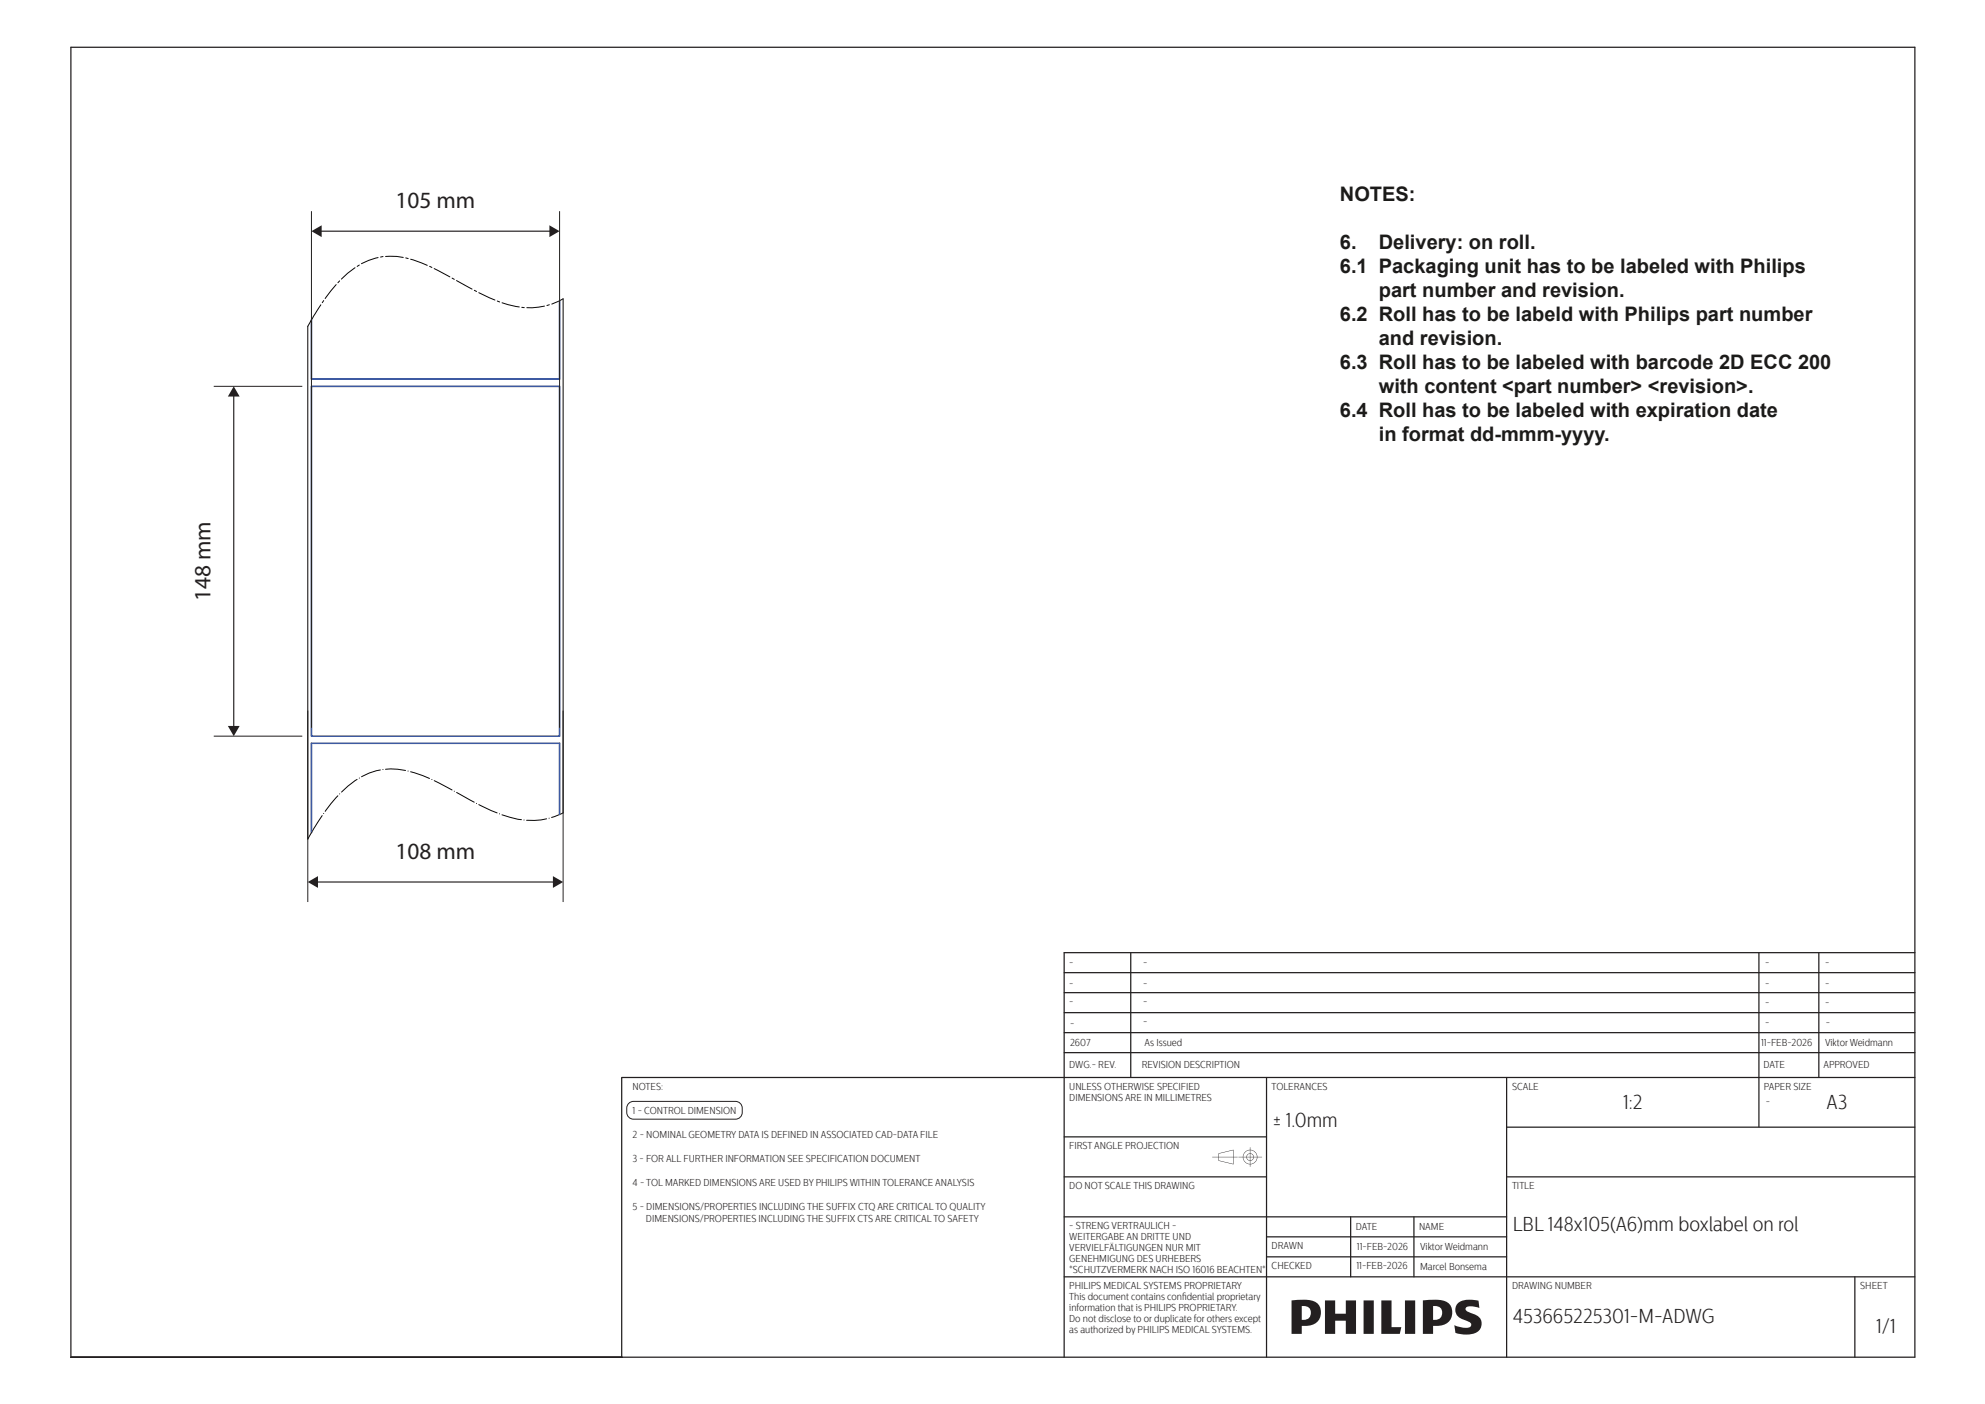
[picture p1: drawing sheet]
<svg xmlns="http://www.w3.org/2000/svg" width="420mm" height="297mm" viewBox="0 0 420 297" stroke-linecap="round" stroke-linejoin="round" font-family="sans-serif">
<defs><g id="words">
<g font-size="4.9" fill="#231f20">
<text x="83.7" y="44">105 mm</text>
<text x="44.5" y="127.2" transform="rotate(-90 44.5 127.2)">148 mm</text>
<text x="83.7" y="181.6">108 mm</text>
</g>
<g font-size="4.2" fill="#1b1b19">
<text x="283.5" y="42.4">NOTES:</text>
<text x="283.5" y="52.6">6.</text>
<text x="291.7" y="52.6">Delivery: on roll.</text>
<text x="283.5" y="57.7">6.1 Packaging unit has to be labeled with Philips</text>
<text x="291.7" y="62.8">part number and revision.</text>
<text x="283.5" y="67.8">6.2 Roll has to be labeld with Philips part number</text>
<text x="283.5" y="78">6.3 Roll has to be labeled with barcode 2D ECC 200</text>
<text x="291.7" y="72.9">and revision.</text>
<text x="291.7" y="83.1">with content &lt;part number&gt; &lt;revision&gt;.</text>
<text x="283.5" y="88.2">6.4 Roll has to be labeled with expiration date</text>
<text x="291.7" y="93.2">in format dd-mmm-yyyy.</text>
</g>
<g font-size="4.2" fill="#231f20">
<text x="269.3" y="238.5">± 1.0mm</text>
<text x="343.4" y="234.6">1:2</text>
<text x="386.5" y="234.6">A3</text>
<text x="320.1" y="260.3">LBL 148x105(A6)mm boxlabel on rol</text>
<text x="320.1" y="279.9">453665225301-M-ADWG</text>
<text x="397" y="282">1/1</text>
</g>
<g font-size="2.1" fill="#231f20">
<text x="226.2" y="204.4">-</text>
<text x="226.2" y="208.8">-</text>
<text x="241.9" y="204.4">-</text>
<text x="241.9" y="208.8">-</text>
<text x="373.5" y="204.4">-</text>
<text x="373.5" y="208.8">-</text>
<text x="386.2" y="204.4">-</text>
<text x="386.2" y="208.8">-</text>
<text x="226.2" y="212.6">-</text>
<text x="241.9" y="212.6">-</text>
<text x="373.5" y="212.7">-</text>
<text x="386.2" y="212.7">-</text>
<text x="226.4" y="217.3">-</text>
<text x="226.4" y="221.3">2607</text>
<text x="241.9" y="216.9">-</text>
<text x="242.2" y="221.3">As Issued</text>
<text x="372.6" y="221.4">11-FEB-2026</text>
<text x="373.5" y="217">-</text>
<text x="386.2" y="221.2">Viktor Weidmann</text>
<text x="386.3" y="217">-</text>
<text x="226.2" y="226">DWG.- REV.</text>
<text x="241.6" y="226">REVISION DESCRIPTION</text>
<text x="373.1" y="226">DATE</text>
<text x="385.8" y="226">APPROVED</text>
<text x="133.8" y="230.5">NOTES:</text>
<text x="226.2" y="230.5">UNLESS OTHERWISE SPECIFIED</text>
<text x="226.2" y="232.8">DIMENSIONS ARE IN MILLIMETRES</text>
<text x="269.1" y="230.5">TOLERANCES</text>
<text x="319.9" y="230.5">SCALE</text>
<text x="373.2" y="230.5">PAPER SIZE</text>
<text x="373.6" y="233.6">-</text>
<text x="133.8" y="235.6">1 - CONTROL DIMENSION</text>
<text x="133.8" y="240.7">2 - NOMINAL GEOMETRY DATA IS DEFINED IN ASSOCIATED CAD-DATA FILE</text>
<text x="133.8" y="245.8">3 - FOR ALL FURTHER INFORMATION SEE SPECIFICATION DOCUMENT</text>
<text x="226.2" y="243.1">FIRST ANGLE PROJECTION</text>
<text x="133.8" y="250.9">4 - TOL MARKED DIMENSIONS ARE USED BY PHILIPS WITHIN TOLERANCE ANALYSIS</text>
<text x="226.2" y="251.6">DO NOT SCALE THIS DRAWING</text>
<text x="319.9" y="251.6">TITLE</text>
<text x="133.8" y="255.9">5 - DIMENSIONS/PROPERTIES INCLUDING THE SUFFIX CTQ ARE CRITICAL TO QUALITY</text>
<text x="136.7" y="258.5">DIMENSIONS/PROPERTIES INCLUDING THE SUFFIX CTS ARE CRITICAL TO SAFETY</text>
<text x="226.2" y="260">- STRENG VERTRAULICH -</text>
<text x="226.2" y="262.3">WEITERGABE AN DRITTE UND</text>
<text x="286.9" y="260.1">DATE</text>
<text x="300.2" y="260.1">NAME</text>
<text x="226.2" y="264.6">VERVIELFÄLTIGUNGEN NUR MIT</text>
<text x="226.2" y="266.9">GENEHMIGUNG DES URHEBERS</text>
<text x="226.2" y="269.2">*SCHUTZVERMERK NACH ISO 16016 BEACHTEN*</text>
<text x="269.1" y="264.2">DRAWN</text>
<text x="269.1" y="268.5">CHECKED</text>
<text x="287" y="268.5">11-FEB-2026</text>
<text x="287.1" y="264.5">11-FEB-2026</text>
<text x="300.5" y="264.5">Viktor Weidmann</text>
<text x="300.5" y="268.7">Marcel Bonsema</text>
<text x="226.2" y="272.7">PHILIPS MEDICAL SYSTEMS PROPRIETARY</text>
<text x="226.2" y="275">This document contains conf</text>
<text x="250.1" y="275">idential proprietary</text>
<text x="319.9" y="272.7">DRAWING NUMBER</text>
<text x="393.6" y="272.7">SHEET</text>
<text x="226.2" y="277.3">information that is PHILIPS PROPRIETARY.</text>
<text x="226.2" y="279.6">Do not disclose to or duplicate for others except</text>
<text x="226.2" y="281.9">as authorized by PHILIPS MEDICAL SYSTEMS.</text>
</g>
</g></defs>
<!-- layer: Drawing_Frame_fix -->
<g fill="none" stroke="#231f20" stroke-width=".26">
<path d="M225.2 214.2h180M225.2 218.4h180M225.2 205.8h180M225.2 210h180M239.3 201.5v26.4M372.2 201.5v36.9M384.8 201.5v26.4M405.2 201.5h-180v85.6M225.2 222.7h180M268 227.9v59.2M318.8 238.4h86.4M318.8 227.9v59.2"/>
<path d="M405.2 227.9h-273.7v59.2h-116.5h390.2v-277.1h-390.2v277.1M225.2 249h42.8M225.2 257.4h93.6M225.2 240.5h42.8M285.8 257.4v12.7M299.2 257.4v12.7M318.8 249h86.4M225.2 270.1h180M268 261.6h50.8M268 265.9h50.8M392.5 270.1v17"/>
</g>
<path d="M275.4 276.3a1.52 1.52 0 0 1 2 1.4 1.52 1.52 0 0 1-2 1.5zM273.3 275.1v7.1h2.1v-1.7a3.6 3.6 0 0 0 3.9-1.7 2.66 2.66 0 0 0-2.6-3.8zM303.2 276.3a1.52 1.52 0 0 1 1.9 1.4 1.52 1.52 0 0 1-1.9 1.5zM301.1 275.1v7.1h2.1v-1.7a3.6 3.6 0 0 0 3.8-1.7 2.66 2.66 0 0 0-2.5-3.8zM308.5 275.6a2.09 2.09 0 0 0 1.1 3.5 2.05 2.05 0 0 1 1.7 1.1l-.1 .3a3 3 0 0 1-3 0l-.5-.2 .3 1.7a6.1 6.1 0 0 0 4.8-.4 2.12 2.12 0 0 0 .6-2.1 2.12 2.12 0 0 0-1.6-1.5 2.09 2.09 0 0 1-1.7-1.1 1.38 1.38 0 0 1 1.8-.5l1.1 .3-.2-1.6a6.8 6.8 0 0 0-3.8 .2zM297.3 275.1v7.1h2.1v-7.1zM288.5 275.1v7.1h2.2v-7.1zM292.3 275.1v7.1h3.9l.3-1.5h-2.1v-5.6zM280.3 275.1v7.1h2.2v-2.8h2.3v2.8h2.1v-7.1h-2.1v2.8h-2.3v-2.8z" fill="#231f20"/>
<path d="M133.2 233.3l.8-.3h21.6a1.43 1.43 0 0 1 1.4 1.4 1.85 1.85 0 0 1-.9 2.3l-22.1 .1a1.43 1.43 0 0 1-1.4-1.5 1.96 1.96 0 0 1 .6-2z" fill="none" stroke="#231f20" stroke-width=".21"/>
<g fill="#231f20">
<path d="M257.9 244.8h3v1.4l-3-.7zM257.9 244l3-.7v1.4h-3zM256.5 244.7l1.3 .1v.8l3.2 .7v-1.5h.9l-.9-.1v-1.5l-3.2 .8v.7z"/>
<path d="M264.5 243.3a1.45 1.45 0 0 1 1.5 1.4h-.7a.79 .79 0 0 0-.8-.7zM264.5 245.6a.79 .79 0 0 0 .8-.8h.7a1.45 1.45 0 0 1-1.5 1.4zM263.1 244.8h.6a.79 .79 0 0 0 .8 .8v.6a1.45 1.45 0 0 1-1.4-1.4zM263.3 243.9l.7-.5 .5-.1v.7a.79 .79 0 0 0-.8 .7h-.6zM264.5 244.8h.7a.7 .7 0 0 1-.7 .7zM264.5 244.1a.7 .7 0 0 1 .7 .6h-.7zM264 244.3l.5-.2v.6h-.7zM263.8 244.8h.7v.7a.7 .7 0 0 1-.7-.7zM262 244.7l1 .1a1.54 1.54 0 0 0 1.5 1.5v.5v-.5a1.54 1.54 0 0 0 1.5-1.5h1l-1-.1a1.54 1.54 0 0 0-1.5-1.5v-.5v.5a1.54 1.54 0 0 0-1.5 1.5z"/>
</g>
<!-- layer: CADtools Dimensions -->
<path d="M65.9 176.1l.4-.6a39.6 39.6 0 0 1 7.3-9.2 13.7 13.7 0 0 1 14.1-2.8 61.4 61.4 0 0 1 11.8 5.7 30.1 30.1 0 0 0 11.8 4.3 14.5 14.5 0 0 0 7.8-1.6" fill="none" stroke="#050504" stroke-width=".21" stroke-dasharray="4.3 .5 0 .5"/>
<path d="M65.9 67.6l.6-.9a34.6 34.6 0 0 1 8.6-10 13.2 13.2 0 0 1 12.4-1.7 66.7 66.7 0 0 1 11.7 5.8 29.1 29.1 0 0 0 11.7 4.3 14.1 14.1 0 0 0 8.2-1.9" fill="none" stroke="#050504" stroke-width=".21" stroke-dasharray="3.8 .5 .5 .5"/>
<path d="M65.9 67.6l-.8 1.4v108.5l.8-1.4M119.1 63.2v108.7" fill="none" stroke="#050504" stroke-width=".21"/>
<path d="M118.4 63.7v16.5h-52.5v-12.6M118.4 172.3v-15.1h-52.5v18.9" fill="none" stroke="#3a5aa8" stroke-width=".21"/>
<path d="M118.4 63.7v16.5h-52.5v-12.6M118.4 172.3v-15.1h-52.5v18.9" fill="none" stroke="#3a5aa8" stroke-width=".35"/>
<path d="M65.9 81.7h52.5v74h-52.5z" fill="#fff" stroke="#3a5aa8" stroke-width=".35"/>
<!-- layer: Dimensions -->
<path d="M65.9 44.7v109.3M118.4 44.7v109.3" fill="none" stroke="#231f20" stroke-width=".21"/>
<path d="M67.7 48.9h48.9" fill="none" stroke="#231f20" stroke-width=".25"/>
<g fill="#231f20">
<path d="M65.9 48.9l2.2-1.2v2.5z"/>
<path d="M116.2 47.7l2.2 1.2-2.2 1.3z"/>
</g>
<path d="M45.2 81.7h18.8M45.2 155.7h18.8" fill="none" stroke="#231f20" stroke-width=".21"/>
<path d="M49.5 83.5v70.4" fill="none" stroke="#231f20" stroke-width=".25"/>
<g fill="#231f20">
<path d="M48.2 153.6h2.5l-1.2 2.1z"/>
<path d="M49.5 81.7l1.2 2.2h-2.5z"/>
</g>
<path d="M65.1 150.3v40.5M119.1 150.3v40.5" fill="none" stroke="#231f20" stroke-width=".21"/>
<path d="M66.9 186.6h50.5" fill="none" stroke="#231f20" stroke-width=".25"/>
<g fill="#231f20">
<path d="M65.1 186.6l2.2-1.3v2.5z"/>
<path d="M117 185.3l2.1 1.3-2.1 1.2z"/>
</g>
<use href="#words"/>
</svg>
